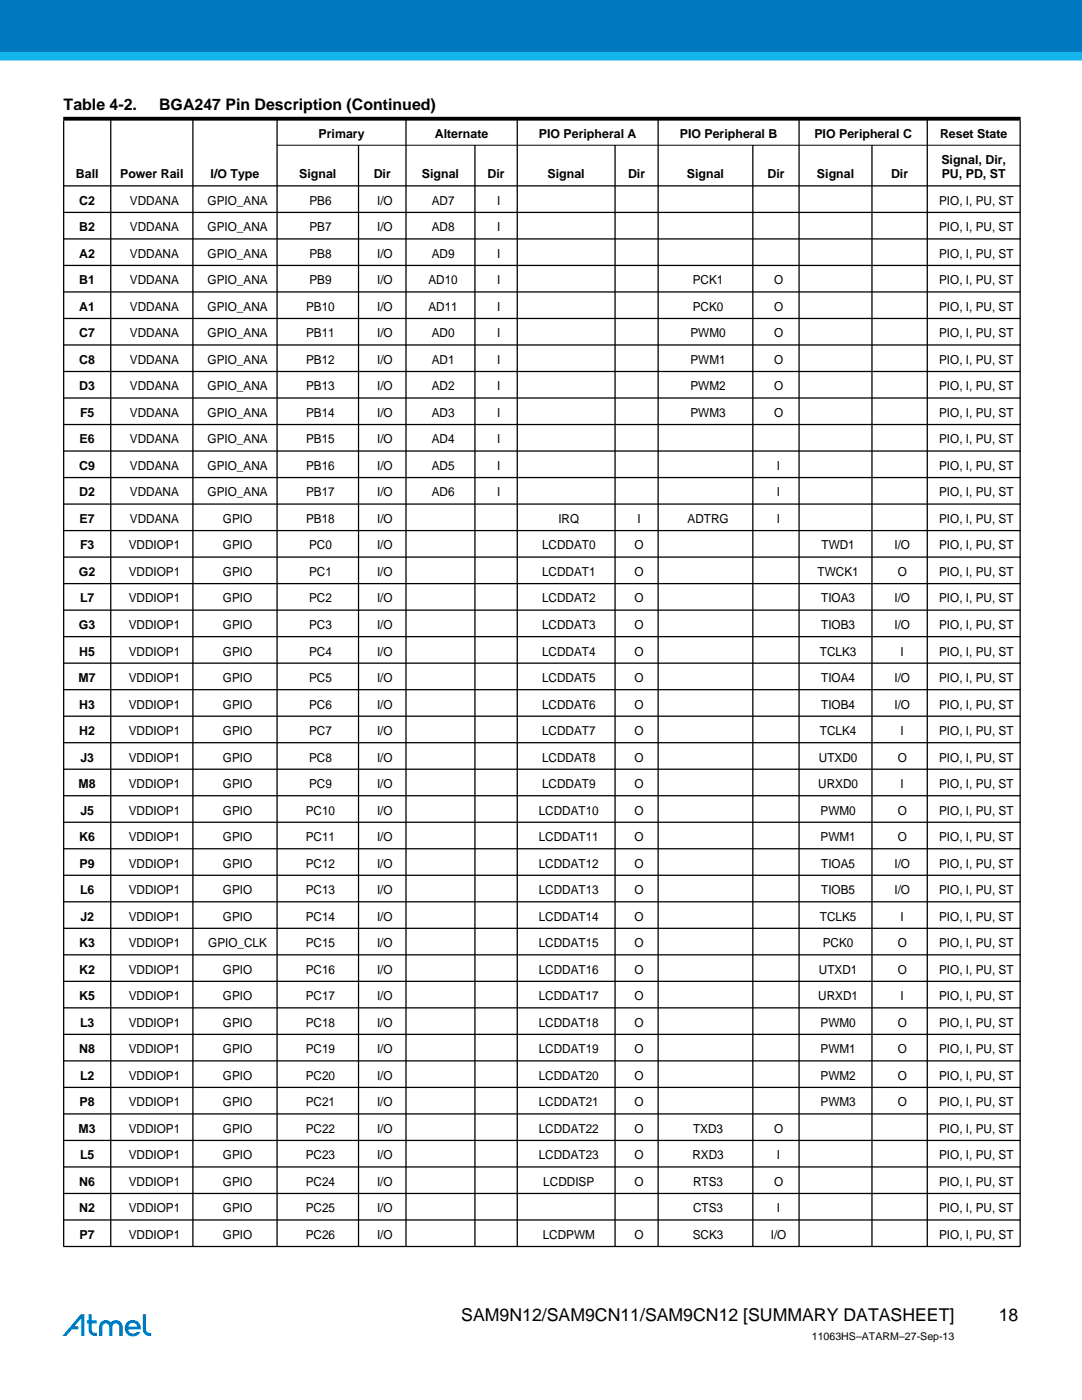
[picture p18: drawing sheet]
<svg xmlns="http://www.w3.org/2000/svg" width="216mm" height="279mm" viewBox="0 0 216 279" stroke-linecap="round" stroke-linejoin="round" font-family="sans-serif">
<defs><g id="words">
<g font-size="3.5">
<text x="92" y="263.7">SAM9N12/SAM9CN11/SAM9CN12 [SUMMARY DATASHEET]</text>
<text x="199.3" y="263.7">18</text>
</g>
<g font-size="3.2">
<text x="12.7" y="21.9">Table 4-2.</text>
<text x="31.8" y="21.9">BGA247 Pin Description (Continued)</text>
</g>
<g font-size="2.5">
<text x="63.6" y="27.5">Primary</text>
<text x="86.8" y="27.5">Alternate</text>
<text x="107.5" y="27.5">PIO Peripheral A</text>
<text x="135.6" y="27.5">PIO Peripheral B</text>
<text x="162.5" y="27.5">PIO Peripheral C</text>
<text x="187.6" y="27.5">Reset State</text>
<text x="15.1" y="35.6">Ball</text>
<text x="24" y="35.6">Power Rail</text>
<text x="42" y="35.6">I/O Type</text>
<text x="59.7" y="35.6">Signal</text>
<text x="74.6" y="35.6">Dir</text>
<text x="84.2" y="35.6">Signal</text>
<text x="97.3" y="35.6">Dir</text>
<text x="109.3" y="35.6">Signal</text>
<text x="125.3" y="35.6">Dir</text>
<text x="137.1" y="35.6">Signal</text>
<text x="153.1" y="35.6">Dir</text>
<text x="163" y="35.6">Signal</text>
<text x="177.8" y="35.6">Dir</text>
<text x="187.8" y="32.7">Signal, Dir,</text>
<text x="187.9" y="35.6">PU, PD, ST</text>
<text x="15.8" y="40.9">C2</text>
<text x="25.9" y="40.9">VDDANA</text>
<text x="41.4" y="40.9">GPIO_ANA</text>
<text x="61.7" y="40.9">PB6</text>
<text x="75.2" y="40.9">I/O</text>
<text x="86.1" y="40.9">AD7</text>
<text x="99.2" y="40.9">I</text>
<text x="187.4" y="40.9">PIO, I, PU, ST</text>
<text x="15.8" y="46.2">B2</text>
<text x="25.9" y="46.2">VDDANA</text>
<text x="41.4" y="46.2">GPIO_ANA</text>
<text x="61.7" y="46.2">PB7</text>
<text x="75.2" y="46.2">I/O</text>
<text x="86.1" y="46.2">AD8</text>
<text x="99.2" y="46.2">I</text>
<text x="187.4" y="46.2">PIO, I, PU, ST</text>
<text x="15.8" y="51.4">A2</text>
<text x="25.9" y="51.4">VDDANA</text>
<text x="41.4" y="51.4">GPIO_ANA</text>
<text x="61.7" y="51.4">PB8</text>
<text x="75.2" y="51.4">I/O</text>
<text x="86.1" y="51.4">AD9</text>
<text x="99.2" y="51.4">I</text>
<text x="187.4" y="51.4">PIO, I, PU, ST</text>
<text x="15.8" y="56.7">B1</text>
<text x="25.9" y="56.7">VDDANA</text>
<text x="41.4" y="56.7">GPIO_ANA</text>
<text x="61.7" y="56.7">PB9</text>
<text x="75.2" y="56.7">I/O</text>
<text x="85.5" y="56.7">AD10</text>
<text x="99.2" y="56.7">I</text>
<text x="138.2" y="56.7">PCK1</text>
<text x="154.4" y="56.7">O</text>
<text x="187.4" y="56.7">PIO, I, PU, ST</text>
<text x="15.8" y="62">A1</text>
<text x="25.9" y="62">VDDANA</text>
<text x="41.4" y="62">GPIO_ANA</text>
<text x="61.1" y="62">PB10</text>
<text x="75.2" y="62">I/O</text>
<text x="85.5" y="62">AD11</text>
<text x="99.2" y="62">I</text>
<text x="138.2" y="62">PCK0</text>
<text x="154.4" y="62">O</text>
<text x="187.4" y="62">PIO, I, PU, ST</text>
<text x="15.8" y="67.3">C7</text>
<text x="25.9" y="67.3">VDDANA</text>
<text x="41.4" y="67.3">GPIO_ANA</text>
<text x="61.1" y="67.3">PB11</text>
<text x="75.2" y="67.3">I/O</text>
<text x="86.1" y="67.3">AD0</text>
<text x="99.2" y="67.3">I</text>
<text x="137.8" y="67.3">PWM0</text>
<text x="154.4" y="67.3">O</text>
<text x="187.4" y="67.3">PIO, I, PU, ST</text>
<text x="15.8" y="72.6">C8</text>
<text x="15.8" y="77.9">D3</text>
<text x="25.9" y="72.6">VDDANA</text>
<text x="25.9" y="77.9">VDDANA</text>
<text x="41.4" y="72.6">GPIO_ANA</text>
<text x="41.4" y="77.9">GPIO_ANA</text>
<text x="61.1" y="72.6">PB12</text>
<text x="61.1" y="77.9">PB13</text>
<text x="75.2" y="72.6">I/O</text>
<text x="75.2" y="77.9">I/O</text>
<text x="86.1" y="72.6">AD1</text>
<text x="86.1" y="77.9">AD2</text>
<text x="99.2" y="72.6">I</text>
<text x="99.2" y="77.9">I</text>
<text x="137.8" y="72.6">PWM1</text>
<text x="137.8" y="77.9">PWM2</text>
<text x="154.4" y="72.6">O</text>
<text x="154.4" y="77.9">O</text>
<text x="187.4" y="72.6">PIO, I, PU, ST</text>
<text x="187.4" y="77.9">PIO, I, PU, ST</text>
<text x="16" y="83.2">F5</text>
<text x="25.9" y="83.2">VDDANA</text>
<text x="41.4" y="83.2">GPIO_ANA</text>
<text x="61.1" y="83.2">PB14</text>
<text x="75.2" y="83.2">I/O</text>
<text x="86.1" y="83.2">AD3</text>
<text x="99.2" y="83.2">I</text>
<text x="137.8" y="83.2">PWM3</text>
<text x="154.4" y="83.2">O</text>
<text x="187.4" y="83.2">PIO, I, PU, ST</text>
<text x="15.9" y="88.5">E6</text>
<text x="25.9" y="88.5">VDDANA</text>
<text x="41.4" y="88.5">GPIO_ANA</text>
<text x="61.1" y="88.5">PB15</text>
<text x="75.2" y="88.5">I/O</text>
<text x="86.1" y="88.5">AD4</text>
<text x="99.2" y="88.5">I</text>
<text x="187.4" y="88.5">PIO, I, PU, ST</text>
<text x="15.8" y="93.8">C9</text>
<text x="25.9" y="93.8">VDDANA</text>
<text x="41.4" y="93.8">GPIO_ANA</text>
<text x="61.1" y="93.8">PB16</text>
<text x="75.2" y="93.8">I/O</text>
<text x="86.1" y="93.8">AD5</text>
<text x="99.2" y="93.8">I</text>
<text x="155" y="93.8">I</text>
<text x="187.4" y="93.8">PIO, I, PU, ST</text>
<text x="15.8" y="99.1">D2</text>
<text x="25.9" y="99.1">VDDANA</text>
<text x="41.4" y="99.1">GPIO_ANA</text>
<text x="61.1" y="99.1">PB17</text>
<text x="75.2" y="99.1">I/O</text>
<text x="86.1" y="99.1">AD6</text>
<text x="99.2" y="99.1">I</text>
<text x="155" y="99.1">I</text>
<text x="187.4" y="99.1">PIO, I, PU, ST</text>
<text x="15.9" y="104.4">E7</text>
<text x="25.9" y="104.4">VDDANA</text>
<text x="44.5" y="104.4">GPIO</text>
<text x="61.1" y="104.4">PB18</text>
<text x="75.2" y="104.4">I/O</text>
<text x="111.4" y="104.4">IRQ</text>
<text x="127.2" y="104.4">I</text>
<text x="137.2" y="104.4">ADTRG</text>
<text x="155" y="104.4">I</text>
<text x="187.4" y="104.4">PIO, I, PU, ST</text>
<text x="16" y="109.7">F3</text>
<text x="25.7" y="109.7">VDDIOP1</text>
<text x="44.5" y="109.7">GPIO</text>
<text x="61.7" y="109.7">PC0</text>
<text x="75.2" y="109.7">I/O</text>
<text x="108.2" y="109.7">LCDDAT0</text>
<text x="126.6" y="109.7">O</text>
<text x="163.9" y="109.7">TWD1</text>
<text x="178.5" y="109.7">I/O</text>
<text x="187.4" y="109.7">PIO, I, PU, ST</text>
<text x="15.8" y="114.9">G2</text>
<text x="25.7" y="114.9">VDDIOP1</text>
<text x="44.5" y="114.9">GPIO</text>
<text x="61.7" y="114.9">PC1</text>
<text x="75.2" y="114.9">I/O</text>
<text x="108.2" y="114.9">LCDDAT1</text>
<text x="126.6" y="114.9">O</text>
<text x="163.1" y="114.9">TWCK1</text>
<text x="179.1" y="114.9">O</text>
<text x="187.4" y="114.9">PIO, I, PU, ST</text>
<text x="15.8" y="125.5">G3</text>
<text x="16" y="120.2">L7</text>
<text x="25.7" y="120.2">VDDIOP1</text>
<text x="25.7" y="125.5">VDDIOP1</text>
<text x="44.5" y="120.2">GPIO</text>
<text x="44.5" y="125.5">GPIO</text>
<text x="61.7" y="120.2">PC2</text>
<text x="61.7" y="125.5">PC3</text>
<text x="75.2" y="120.2">I/O</text>
<text x="75.2" y="125.5">I/O</text>
<text x="108.2" y="120.2">LCDDAT2</text>
<text x="108.2" y="125.5">LCDDAT3</text>
<text x="126.6" y="120.2">O</text>
<text x="126.6" y="125.5">O</text>
<text x="163.9" y="125.5">TIOB3</text>
<text x="163.9" y="120.2">TIOA3</text>
<text x="178.5" y="125.5">I/O</text>
<text x="178.5" y="120.2">I/O</text>
<text x="187.4" y="125.5">PIO, I, PU, ST</text>
<text x="187.4" y="120.2">PIO, I, PU, ST</text>
<text x="15.8" y="130.8">H5</text>
<text x="25.7" y="130.8">VDDIOP1</text>
<text x="44.5" y="130.8">GPIO</text>
<text x="61.7" y="130.8">PC4</text>
<text x="75.2" y="130.8">I/O</text>
<text x="108.2" y="130.8">LCDDAT4</text>
<text x="126.6" y="130.8">O</text>
<text x="163.6" y="130.8">TCLK3</text>
<text x="179.7" y="130.8">I</text>
<text x="187.4" y="130.8">PIO, I, PU, ST</text>
<text x="15.7" y="136.1">M7</text>
<text x="25.7" y="136.1">VDDIOP1</text>
<text x="44.5" y="136.1">GPIO</text>
<text x="61.7" y="136.1">PC5</text>
<text x="75.2" y="136.1">I/O</text>
<text x="108.2" y="136.1">LCDDAT5</text>
<text x="126.6" y="136.1">O</text>
<text x="163.9" y="136.1">TIOA4</text>
<text x="178.5" y="136.1">I/O</text>
<text x="187.4" y="136.1">PIO, I, PU, ST</text>
<text x="15.8" y="141.4">H3</text>
<text x="25.7" y="141.4">VDDIOP1</text>
<text x="44.5" y="141.4">GPIO</text>
<text x="61.7" y="141.4">PC6</text>
<text x="75.2" y="141.4">I/O</text>
<text x="108.2" y="141.4">LCDDAT6</text>
<text x="126.6" y="141.4">O</text>
<text x="163.9" y="141.4">TIOB4</text>
<text x="178.5" y="141.4">I/O</text>
<text x="187.4" y="141.4">PIO, I, PU, ST</text>
<text x="15.8" y="146.7">H2</text>
<text x="25.7" y="146.7">VDDIOP1</text>
<text x="44.5" y="146.7">GPIO</text>
<text x="61.7" y="146.7">PC7</text>
<text x="75.2" y="146.7">I/O</text>
<text x="108.2" y="146.7">LCDDAT7</text>
<text x="126.6" y="146.7">O</text>
<text x="163.6" y="146.7">TCLK4</text>
<text x="179.7" y="146.7">I</text>
<text x="187.4" y="146.7">PIO, I, PU, ST</text>
<text x="16" y="152">J3</text>
<text x="25.7" y="152">VDDIOP1</text>
<text x="44.5" y="152">GPIO</text>
<text x="61.7" y="152">PC8</text>
<text x="75.2" y="152">I/O</text>
<text x="108.2" y="152">LCDDAT8</text>
<text x="126.6" y="152">O</text>
<text x="163.4" y="152">UTXD0</text>
<text x="179.1" y="152">O</text>
<text x="187.4" y="152">PIO, I, PU, ST</text>
<text x="15.7" y="157.3">M8</text>
<text x="25.7" y="157.3">VDDIOP1</text>
<text x="44.5" y="157.3">GPIO</text>
<text x="61.7" y="157.3">PC9</text>
<text x="75.2" y="157.3">I/O</text>
<text x="108.2" y="157.3">LCDDAT9</text>
<text x="126.6" y="157.3">O</text>
<text x="163.3" y="157.3">URXD0</text>
<text x="179.7" y="157.3">I</text>
<text x="187.4" y="157.3">PIO, I, PU, ST</text>
<text x="15.8" y="167.9">K6</text>
<text x="16" y="162.6">J5</text>
<text x="25.7" y="162.6">VDDIOP1</text>
<text x="25.7" y="167.9">VDDIOP1</text>
<text x="44.5" y="162.6">GPIO</text>
<text x="44.5" y="167.9">GPIO</text>
<text x="61" y="162.6">PC10</text>
<text x="61" y="167.9">PC11</text>
<text x="75.2" y="162.6">I/O</text>
<text x="75.2" y="167.9">I/O</text>
<text x="107.5" y="162.6">LCDDAT10</text>
<text x="107.5" y="167.9">LCDDAT11</text>
<text x="126.6" y="162.6">O</text>
<text x="126.6" y="167.9">O</text>
<text x="163.7" y="162.6">PWM0</text>
<text x="163.7" y="167.9">PWM1</text>
<text x="179.1" y="162.6">O</text>
<text x="179.1" y="167.9">O</text>
<text x="187.4" y="162.6">PIO, I, PU, ST</text>
<text x="187.4" y="167.9">PIO, I, PU, ST</text>
<text x="15.9" y="173.2">P9</text>
<text x="25.7" y="173.2">VDDIOP1</text>
<text x="44.5" y="173.2">GPIO</text>
<text x="61" y="173.2">PC12</text>
<text x="75.2" y="173.2">I/O</text>
<text x="107.5" y="173.2">LCDDAT12</text>
<text x="126.6" y="173.2">O</text>
<text x="163.9" y="173.2">TIOA5</text>
<text x="178.5" y="173.2">I/O</text>
<text x="187.4" y="173.2">PIO, I, PU, ST</text>
<text x="16" y="178.4">L6</text>
<text x="25.7" y="178.4">VDDIOP1</text>
<text x="44.5" y="178.4">GPIO</text>
<text x="61" y="178.4">PC13</text>
<text x="75.2" y="178.4">I/O</text>
<text x="107.5" y="178.4">LCDDAT13</text>
<text x="126.6" y="178.4">O</text>
<text x="163.9" y="178.4">TIOB5</text>
<text x="178.5" y="178.4">I/O</text>
<text x="187.4" y="178.4">PIO, I, PU, ST</text>
<text x="16" y="183.7">J2</text>
<text x="25.7" y="183.7">VDDIOP1</text>
<text x="44.5" y="183.7">GPIO</text>
<text x="61" y="183.7">PC14</text>
<text x="75.2" y="183.7">I/O</text>
<text x="107.5" y="183.7">LCDDAT14</text>
<text x="126.6" y="183.7">O</text>
<text x="163.6" y="183.7">TCLK5</text>
<text x="179.7" y="183.7">I</text>
<text x="187.4" y="183.7">PIO, I, PU, ST</text>
<text x="15.8" y="189">K3</text>
<text x="25.7" y="189">VDDIOP1</text>
<text x="41.5" y="189">GPIO_CLK</text>
<text x="61" y="189">PC15</text>
<text x="75.2" y="189">I/O</text>
<text x="107.5" y="189">LCDDAT15</text>
<text x="126.6" y="189">O</text>
<text x="164.2" y="189">PCK0</text>
<text x="179.1" y="189">O</text>
<text x="187.4" y="189">PIO, I, PU, ST</text>
<text x="15.8" y="194.3">K2</text>
<text x="25.7" y="194.3">VDDIOP1</text>
<text x="44.5" y="194.3">GPIO</text>
<text x="61" y="194.3">PC16</text>
<text x="75.2" y="194.3">I/O</text>
<text x="107.5" y="194.3">LCDDAT16</text>
<text x="126.6" y="194.3">O</text>
<text x="163.4" y="194.3">UTXD1</text>
<text x="179.1" y="194.3">O</text>
<text x="187.4" y="194.3">PIO, I, PU, ST</text>
<text x="15.8" y="199.6">K5</text>
<text x="25.7" y="199.6">VDDIOP1</text>
<text x="44.5" y="199.6">GPIO</text>
<text x="61" y="199.6">PC17</text>
<text x="75.2" y="199.6">I/O</text>
<text x="107.5" y="199.6">LCDDAT17</text>
<text x="126.6" y="199.6">O</text>
<text x="163.3" y="199.6">URXD1</text>
<text x="179.7" y="199.6">I</text>
<text x="187.4" y="199.6">PIO, I, PU, ST</text>
<text x="16" y="204.9">L3</text>
<text x="25.7" y="204.9">VDDIOP1</text>
<text x="44.5" y="204.9">GPIO</text>
<text x="61" y="204.9">PC18</text>
<text x="75.2" y="204.9">I/O</text>
<text x="107.5" y="204.9">LCDDAT18</text>
<text x="126.6" y="204.9">O</text>
<text x="163.7" y="204.9">PWM0</text>
<text x="179.1" y="204.9">O</text>
<text x="187.4" y="204.9">PIO, I, PU, ST</text>
<text x="15.8" y="210.2">N8</text>
<text x="16" y="215.5">L2</text>
<text x="25.7" y="210.2">VDDIOP1</text>
<text x="25.7" y="215.5">VDDIOP1</text>
<text x="44.5" y="210.2">GPIO</text>
<text x="44.5" y="215.5">GPIO</text>
<text x="61" y="210.2">PC19</text>
<text x="61" y="215.5">PC20</text>
<text x="75.2" y="210.2">I/O</text>
<text x="75.2" y="215.5">I/O</text>
<text x="107.5" y="210.2">LCDDAT19</text>
<text x="107.5" y="215.5">LCDDAT20</text>
<text x="126.6" y="210.2">O</text>
<text x="126.6" y="215.5">O</text>
<text x="163.7" y="210.2">PWM1</text>
<text x="163.7" y="215.5">PWM2</text>
<text x="179.1" y="210.2">O</text>
<text x="179.1" y="215.5">O</text>
<text x="187.4" y="210.2">PIO, I, PU, ST</text>
<text x="187.4" y="215.5">PIO, I, PU, ST</text>
<text x="15.9" y="220.8">P8</text>
<text x="25.7" y="220.8">VDDIOP1</text>
<text x="44.5" y="220.8">GPIO</text>
<text x="61" y="220.8">PC21</text>
<text x="75.2" y="220.8">I/O</text>
<text x="107.5" y="220.8">LCDDAT21</text>
<text x="126.6" y="220.8">O</text>
<text x="163.7" y="220.8">PWM3</text>
<text x="179.1" y="220.8">O</text>
<text x="187.4" y="220.8">PIO, I, PU, ST</text>
<text x="15.7" y="226.1">M3</text>
<text x="25.7" y="226.1">VDDIOP1</text>
<text x="44.5" y="226.1">GPIO</text>
<text x="61" y="226.1">PC22</text>
<text x="75.2" y="226.1">I/O</text>
<text x="107.5" y="226.1">LCDDAT22</text>
<text x="126.6" y="226.1">O</text>
<text x="138.3" y="226.1">TXD3</text>
<text x="154.4" y="226.1">O</text>
<text x="187.4" y="226.1">PIO, I, PU, ST</text>
<text x="16" y="231.4">L5</text>
<text x="25.7" y="231.4">VDDIOP1</text>
<text x="44.5" y="231.4">GPIO</text>
<text x="61" y="231.4">PC23</text>
<text x="75.2" y="231.4">I/O</text>
<text x="107.5" y="231.4">LCDDAT23</text>
<text x="126.6" y="231.4">O</text>
<text x="138.2" y="231.4">RXD3</text>
<text x="155" y="231.4">I</text>
<text x="187.4" y="231.4">PIO, I, PU, ST</text>
<text x="15.8" y="236.7">N6</text>
<text x="25.7" y="236.7">VDDIOP1</text>
<text x="44.5" y="236.7">GPIO</text>
<text x="61" y="236.7">PC24</text>
<text x="75.2" y="236.7">I/O</text>
<text x="108.4" y="236.7">LCDDISP</text>
<text x="126.6" y="236.7">O</text>
<text x="138.3" y="236.7">RTS3</text>
<text x="154.4" y="236.7">O</text>
<text x="187.4" y="236.7">PIO, I, PU, ST</text>
<text x="15.8" y="241.9">N2</text>
<text x="25.7" y="241.9">VDDIOP1</text>
<text x="44.5" y="241.9">GPIO</text>
<text x="61" y="241.9">PC25</text>
<text x="75.2" y="241.9">I/O</text>
<text x="138.3" y="241.9">CTS3</text>
<text x="155" y="241.9">I</text>
<text x="187.4" y="241.9">PIO, I, PU, ST</text>
<text x="15.9" y="247.2">P7</text>
<text x="25.7" y="247.2">VDDIOP1</text>
<text x="44.5" y="247.2">GPIO</text>
<text x="61" y="247.2">PC26</text>
<text x="75.2" y="247.2">I/O</text>
<text x="108.3" y="247.2">LCDPWM</text>
<text x="126.6" y="247.2">O</text>
<text x="138.2" y="247.2">SCK3</text>
<text x="153.8" y="247.2">I/O</text>
<text x="187.4" y="247.2">PIO, I, PU, ST</text>
</g>
<text font-size="2.1" x="162" y="267.3">11063HS–ATARM–27-Sep-13</text>
</g></defs>
<path d="M0 10.2h215.9v1.7h-215.9z" fill="#13b5ea"/>
<path d="M0 10.2h215.9v1.7h-215.9z" fill="none" stroke="#13b5ea" stroke-width=".25"/>
<path d="M0 0h215.9v10.2h-215.9z" fill="#0079c1"/>
<path d="M0 0h215.9v10.2h-215.9z" fill="none" stroke="#0079c1" stroke-width=".25"/>
<path d="M12.4 262.3h17.8v4.4h-17.8z" fill="#fff"/>
<g fill="#0079c1">
<path d="M28.5 262.3h.6v3a.78 .78 0 0 0 1.1 .7v.6a1.41 1.41 0 0 1-1.7-1.3z"/>
<path d="M20.2 263.8a1.32 1.32 0 0 1 1.9 .1 1.34 1.34 0 0 1 1.5-.4 1.34 1.34 0 0 1 .9 1.3v1.8h-.7v-1.8a.68 .68 0 0 0-.7-.7 .68 .68 0 0 0-.6 .7v1.8h-.7v-1.8a.68 .68 0 0 0-.7-.7 .68 .68 0 0 0-.7 .7v1.8h-.6v-2z"/>
<path d="M16.1 262.3h.8v4.3h-.7v-3.5l-1.3 1.6h.7v.6h-1.3l-1.1 1.3h-.8z"/>
<path d="M17.7 262.3h.6v1.2h1v.6h-1v1.2a.77 .77 0 0 0 1 .7v.6a1.4 1.4 0 0 1-1.6-1.3v-1.2h-.4v-.6h.4z"/>
<path d="M25.3 263.9a1.66 1.66 0 0 0 .2 2.5 1.66 1.66 0 0 0 2.5-.6h-.7a.94 .94 0 0 1-1 .3 .94 .94 0 0 1-.7-.8h2.5a1.62 1.62 0 0 0-.9-1.7 1.62 1.62 0 0 0-1.9 .3zM25.9 264.2a.89 .89 0 0 1 1.5 .5h-1.8z"/>
</g>
<g fill="#000" stroke="#000" stroke-width=".25">
<path d="M12.6 37.1h191zM12.6 42.4h191zM12.6 47.7h191zM12.6 53h191zM12.6 58.3h191zM12.6 63.6h191zM12.6 68.8h191zM12.6 74.1h191zM12.6 79.4h191zM12.6 84.7h191zM12.6 90h191zM12.6 95.3h191z"/>
<path d="M12.6 100.6h191zM12.6 105.9h191zM12.6 111.2h191zM12.6 116.5h191zM12.6 121.8h191zM12.6 127.1h191zM12.6 132.3h191zM12.6 137.6h191zM12.6 142.9h191zM12.6 148.2h191zM12.6 153.5h191zM12.6 158.8h191z"/>
<path d="M12.6 164.1h191zM12.6 169.4h191zM12.6 174.7h191zM12.6 180h191zM12.6 185.3h191zM12.6 190.6h191zM12.6 195.8h191zM12.6 201.1h191zM12.6 206.4h191zM12.6 211.7h191zM12.6 217h191zM12.6 222.3h191z"/>
<path d="M12.6 227.6h191zM12.6 232.9h191zM12.6 238.2h191zM12.7 24v224.7zM22.1 23.3v225.6zM38.5 23.3v225.6zM55.3 23.3v225.6zM71.5 28.9v220zM81 23.3v225.6zM94.8 28.9v220zM103.2 23.3v225.6zM122.7 28.9v220z"/>
<path d="M131.3 23.3v225.6zM150.2 28.9v220zM159.4 23.3v225.6zM174 28.9v220zM185 23.3v225.6zM203.6 24v224.7zM12.6 243.5h191zM12.6 248.8h191z"/>
</g>
<path d="M12.6 23.7h191z" fill="#000" stroke="#000" stroke-width=".76" stroke-linecap="butt"/>
<path d="M55.2 29h148.4z" fill="#000" stroke="#000" stroke-width=".2"/>
<use href="#words"/>
</svg>
